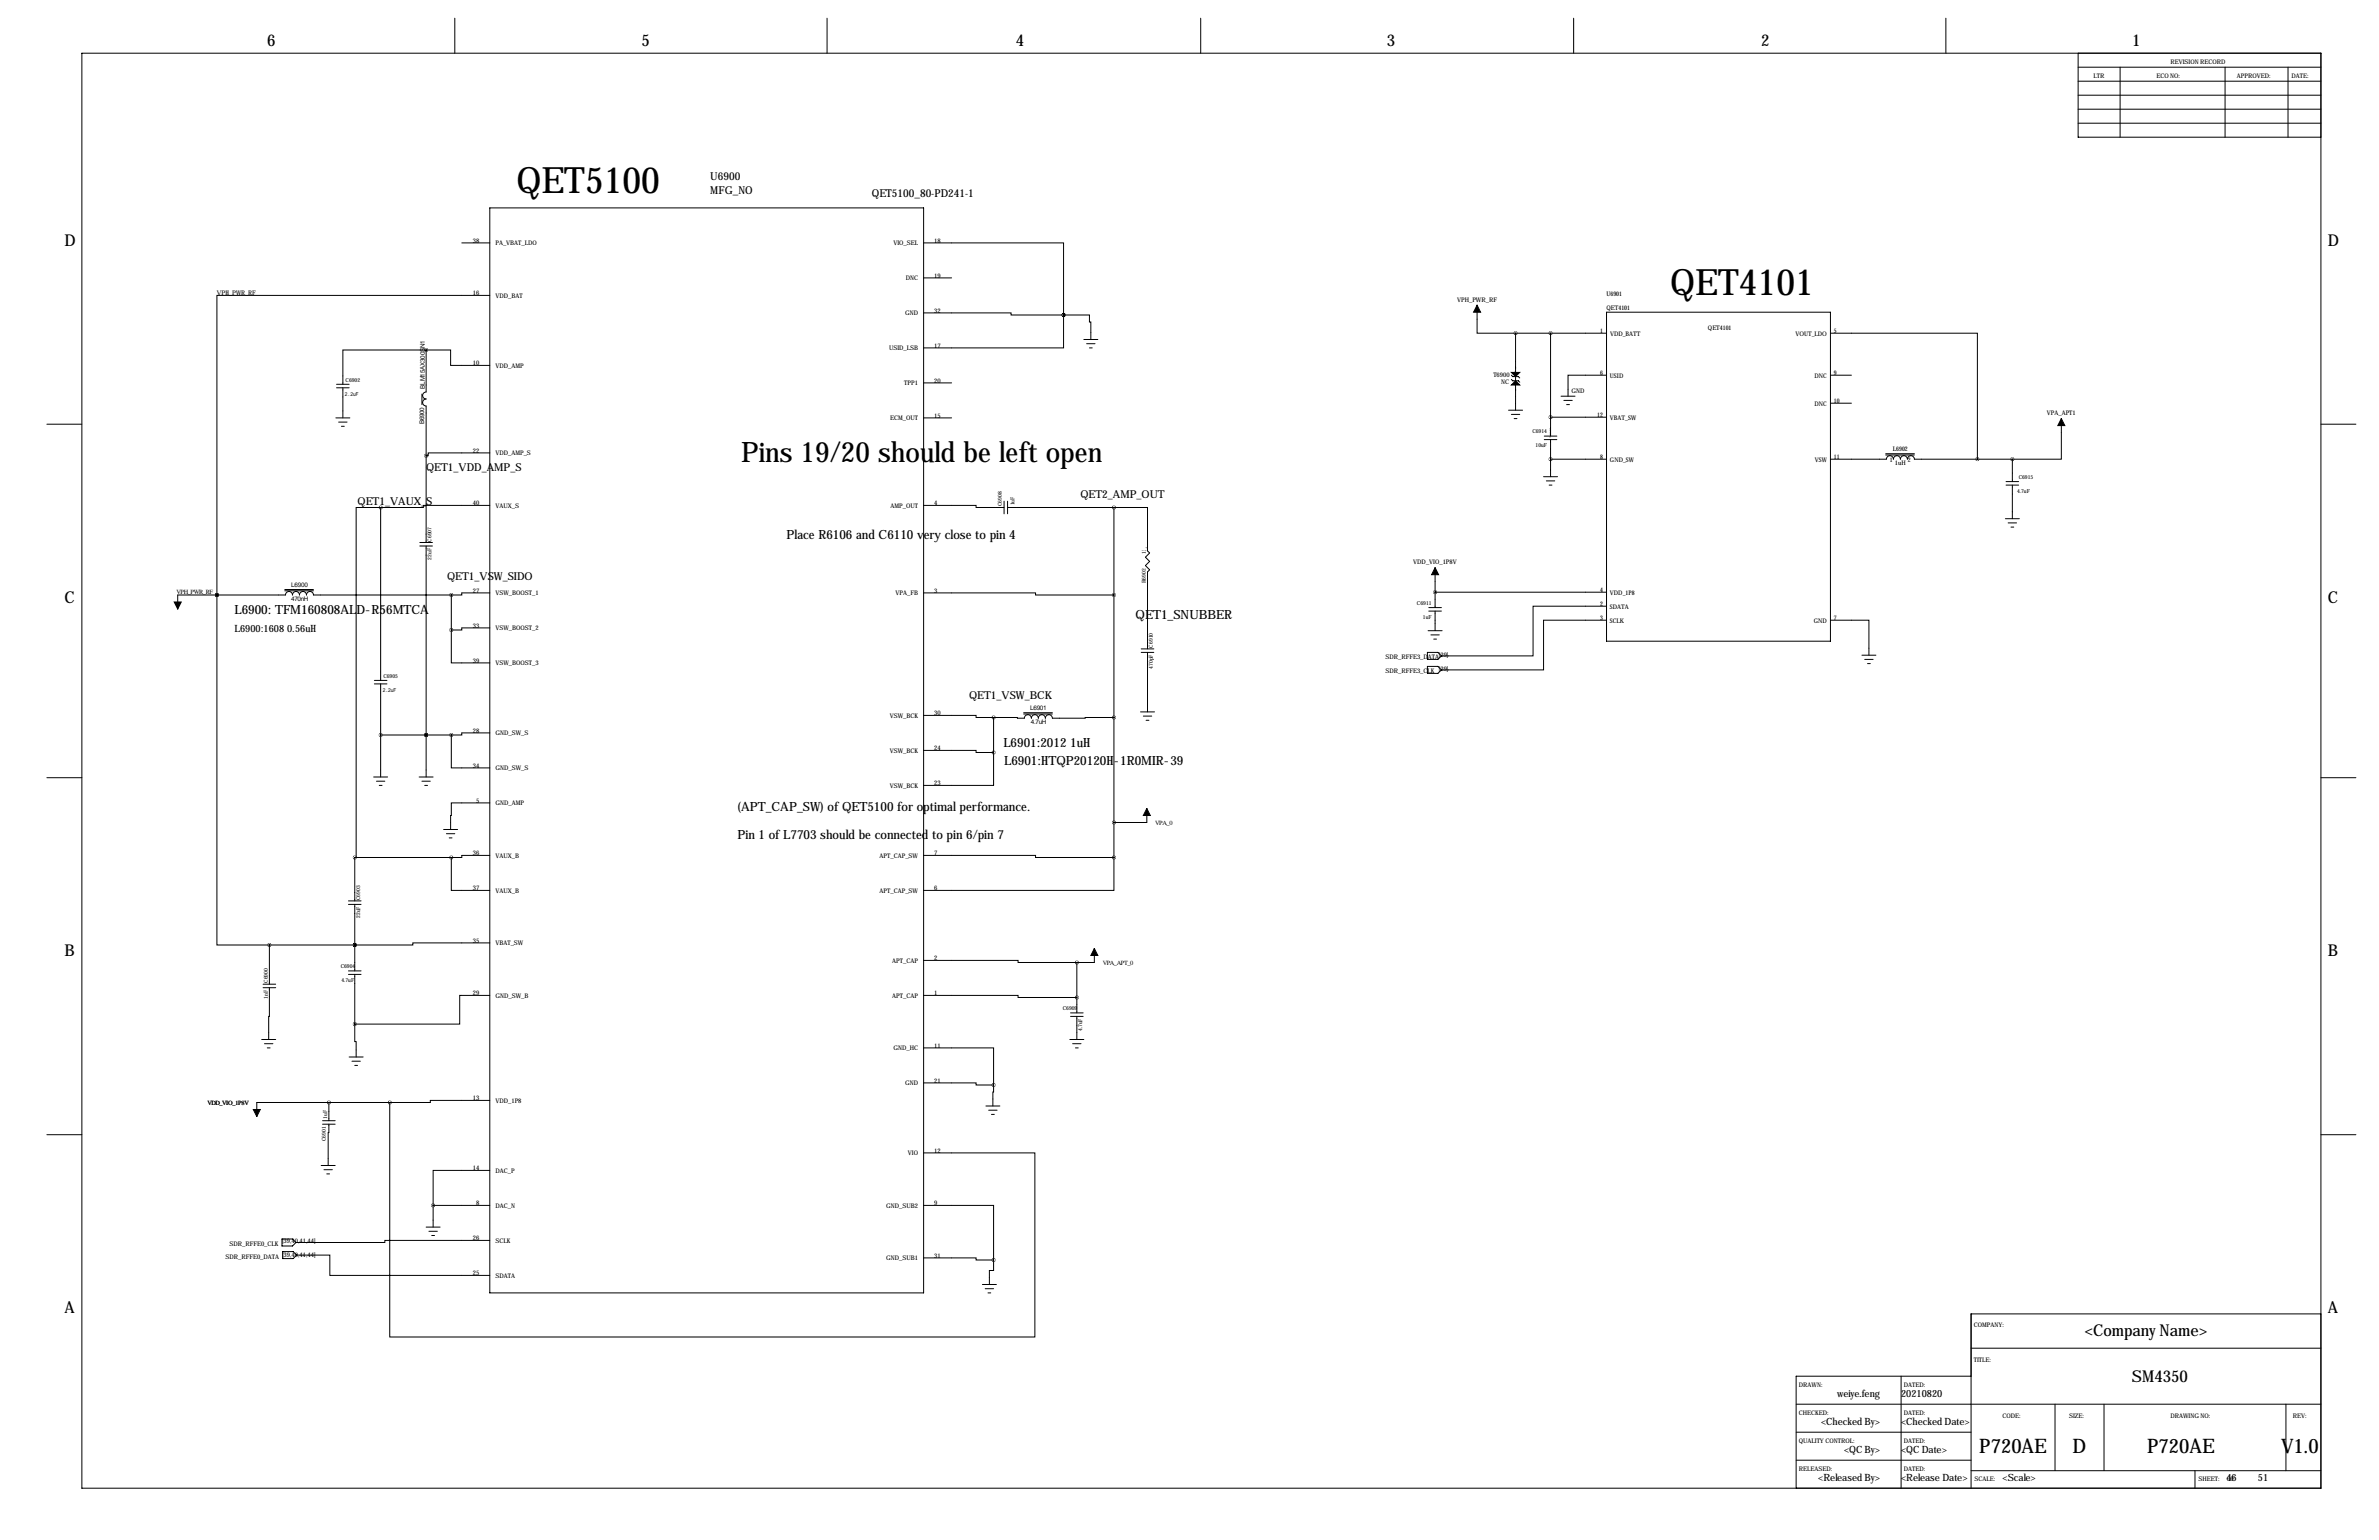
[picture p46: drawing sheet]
<svg xmlns="http://www.w3.org/2000/svg" width="864mm" height="559mm" viewBox="0 0 864 559" stroke-linecap="round" stroke-linejoin="round" font-family="sans-serif">
<defs><g id="words">
<g font-size="13.2">
<text x="187.5" y="69.9">QET5100</text>
<text x="606.3" y="107">QET4101</text>
</g>
<text font-size="10.2" x="269" y="167.6">Pins 19/20 should be left open</text>
<g font-size="7.3">
<text x="718.5" y="527.2">P720AE</text>
<text x="752.4" y="527.2">D</text>
<text x="779.4" y="527.2">P720AE</text>
<text x="828" y="527.2">V1.0</text>
</g>
<g font-size="5.9">
<text x="97" y="16.8">6</text>
<text x="232.9" y="16.8">5</text>
<text x="368.8" y="16.8">4</text>
<text x="503.4" y="16.8">3</text>
<text x="639.3" y="16.8">2</text>
<text x="773.9" y="16.8">1</text>
<text x="23.4" y="89.2">D</text>
<text x="845.1" y="89.2">D</text>
<text x="23.4" y="218.7">C</text>
<text x="845.1" y="218.7">C</text>
<text x="23.4" y="347">B</text>
<text x="845.1" y="347">B</text>
<text x="23.4" y="476.5">A</text>
<text x="845.1" y="476.5">A</text>
<text x="756.8" y="484.8">&lt;Company Name&gt;</text>
<text x="773.9" y="501.3">SM4350</text>
</g>
<g font-size="4.6">
<text x="285.5" y="195.6">Place R6106 and C6110 very close to pin 4</text>
<text x="85.1" y="222.8">L6900: TFM160808ALD-R56MTCA</text>
<text x="412.3" y="224.5">QET1_SNUBBER</text>
<text x="364.2" y="271">L6901:2012 1uH</text>
<text x="364.5" y="277.6">L6901:HTQP20120H-1R0MIR-39</text>
<text x="267.7" y="294.4">(APT_CAP_SW) of QET5100 for optimal performance.</text>
<text x="267.7" y="304.6">Pin 1 of L7703 should be connected to pin 6/pin 7</text>
</g>
<g font-size="4">
<text x="257.8" y="65.3">U6900</text>
<text x="257.8" y="70.4">MFG_NO</text>
<text x="316.5" y="71.6">QET5100_80-PD241-1</text>
<text x="154.7" y="170.9">QET1_VDD_AMP_S</text>
<text x="129.8" y="183.4">QET1_VAUX_S</text>
<text x="392.2" y="180.8">QET2_AMP_OUT</text>
<text x="162.3" y="210.3">QET1_VSW_SIDO</text>
<text x="351.8" y="253.7">QET1_VSW_BCK</text>
</g>
<g font-size="3.6">
<text x="85.1" y="229.4">L6900:1608 0.56uH</text>
<text x="666.9" y="506.9">weiye.feng</text>
<text x="690.1" y="506.9">20210820</text>
<text x="661.1" y="517.1">&lt;Checked By&gt;</text>
<text x="690.1" y="517.1">&lt;Checked Date&gt;</text>
<text x="669.4" y="527.2">&lt;QC By&gt;</text>
<text x="690.1" y="527.2">&lt;QC Date&gt;</text>
<text x="660" y="537.4">&lt;Released By&gt;</text>
<text x="690.1" y="537.4">&lt;Release Date&gt;</text>
<text x="726.9" y="537.4">&lt;Scale&gt;</text>
<text x="808.2" y="537.4">46</text>
<text x="819.7" y="537.4">51</text>
</g>
<g font-size="2.3">
<text x="787.9" y="23.1">REVISION RECORD</text>
<text x="760" y="28.2">LTR</text>
<text x="782.8" y="28.2">ECO NO:</text>
<text x="812" y="28.2">APPROVED:</text>
<text x="831.9" y="28.2">DATE:</text>
<text x="171.6" y="88.1">38</text>
<text x="179.8" y="88.9">PA_VBAT_LDO</text>
<text x="324.3" y="88.9">VIO_SEL</text>
<text x="339.1" y="88.1">18</text>
<text x="328.8" y="101.6">DNC</text>
<text x="339.1" y="100.8">19</text>
<text x="78.7" y="107.2">VPH_PWR_RF</text>
<text x="171.6" y="107.2">16</text>
<text x="179.8" y="108">VDD_BAT</text>
<text x="583.2" y="107.4">U6901</text>
<text x="339.1" y="113.5">32</text>
<text x="528.9" y="109.5">VPH_PWR_RF</text>
<text x="583.2" y="112.5">QET4101</text>
<text x="328.5" y="114.3">GND</text>
<text x="620" y="119.6">QET4101</text>
<text x="580.9" y="120.9">1</text>
<text x="584.5" y="121.7">VDD_BATT</text>
<text x="651.7" y="121.7">VOUT_LDO</text>
<text x="665.7" y="120.9">5</text>
<text x="322.7" y="127">USID_LSB</text>
<text x="339.1" y="126.2">17</text>
<text x="171.6" y="132.6">10</text>
<text x="179.8" y="133.4">VDD_AMP</text>
<text x="542.1" y="136.9">T6900</text>
<text x="580.9" y="136.1">6</text>
<text x="584.4" y="137">USID</text>
<text x="658.7" y="137">DNC</text>
<text x="665.7" y="136.1">9</text>
<text x="154.2" y="141" transform="rotate(-90 154.2 141)">BLM15AX300SN1</text>
<text x="328.3" y="139.7">TPP1</text>
<text x="339.1" y="138.9">20</text>
<text x="544.9" y="139.4">NC</text>
<text x="570.5" y="142.5">GND</text>
<text x="658.7" y="147.1">DNC</text>
<text x="665.7" y="146.3">10</text>
<text x="153.9" y="154" transform="rotate(-90 153.9 154)">B6900</text>
<text x="323.1" y="152.4">ECM_OUT</text>
<text x="339.1" y="151.6">15</text>
<text x="579.8" y="151.4">12</text>
<text x="584.4" y="152.2">VBAT_SW</text>
<text x="743" y="150.6">VPA_APT1</text>
<text x="171.6" y="164.3">22</text>
<text x="179.8" y="165.1">VDD_AMP_S</text>
<text x="580.8" y="166.6">8</text>
<text x="584.4" y="167.5">GND_SW</text>
<text x="658.8" y="167.5">VSW</text>
<text x="665.7" y="166.6">11</text>
<text x="686.1" y="167.5">1</text>
<text x="687.2" y="163.7">L6902</text>
<text x="692.6" y="167.5">2</text>
<text x="687.9" y="168.7">1uH</text>
<text x="171.6" y="183.4">40</text>
<text x="179.8" y="184.2">VAUX_S</text>
<text x="323.3" y="184.2">AMP_OUT</text>
<text x="339.1" y="183.4">4</text>
<text x="513" y="204.7">VDD_VIO_1P8V</text>
<text x="64" y="215.4">VPH_PWR_RF</text>
<text x="105.7" y="212.9">L6900</text>
<text x="171.6" y="215.1">27</text>
<text x="179.8" y="215.9">VSW_BOOST_1</text>
<text x="325.1" y="215.9">VPA_FB</text>
<text x="339.1" y="215.1">3</text>
<text x="580.8" y="214.9">4</text>
<text x="584.4" y="215.7">VDD_1P8</text>
<text x="105.7" y="217.9">470nH</text>
<text x="580.8" y="220">2</text>
<text x="584.4" y="220.8">SDATA</text>
<text x="171.6" y="227.8">33</text>
<text x="580.8" y="225">3</text>
<text x="584.4" y="225.9">SCLK</text>
<text x="658.4" y="225.9">GND</text>
<text x="665.7" y="225">7</text>
<text x="179.8" y="228.6">VSW_BOOST_2</text>
<text x="502.9" y="239.3">SDR_RFFE3_DATA</text>
<text x="522.4" y="238.3">[39]</text>
<text x="171.6" y="240.5">39</text>
<text x="179.8" y="241.3">VSW_BOOST_3</text>
<text x="502.9" y="244.3">SDR_RFFE3_CLK</text>
<text x="522.4" y="243.3">[39]</text>
<text x="374" y="257.6">L6901</text>
<text x="323" y="260.4">VSW_BCK</text>
<text x="339.1" y="259.6">30</text>
<text x="374.2" y="262.6">4.7uH</text>
<text x="171.6" y="265.9">28</text>
<text x="179.8" y="266.7">GND_SW_S</text>
<text x="323" y="273.1">VSW_BCK</text>
<text x="339.1" y="272.3">24</text>
<text x="171.6" y="278.6">34</text>
<text x="179.8" y="279.4">GND_SW_S</text>
<text x="323" y="285.8">VSW_BCK</text>
<text x="339.1" y="285">23</text>
<text x="172.8" y="291.3">5</text>
<text x="179.8" y="292.1">GND_AMP</text>
<text x="419.4" y="299.2">VPA_0</text>
<text x="171.6" y="310.4">36</text>
<text x="179.8" y="311.2">VAUX_B</text>
<text x="319.3" y="311.2">APT_CAP_SW</text>
<text x="339.1" y="310.4">7</text>
<text x="171.6" y="323.1">37</text>
<text x="179.8" y="323.9">VAUX_B</text>
<text x="319.3" y="323.9">APT_CAP_SW</text>
<text x="339.1" y="323.1">6</text>
<text x="171.6" y="342.1">35</text>
<text x="179.8" y="342.9">VBAT_SW</text>
<text x="323.9" y="349.3">APT_CAP</text>
<text x="339.1" y="348.5">2</text>
<text x="400.3" y="350">VPA_APT_0</text>
<text x="171.6" y="361.2">29</text>
<text x="179.8" y="362">GND_SW_B</text>
<text x="323.9" y="362">APT_CAP</text>
<text x="339.1" y="361.2">1</text>
<text x="324.3" y="381">GND_HC</text>
<text x="339.1" y="380.2">11</text>
<text x="328.5" y="393.7">GND</text>
<text x="339.1" y="392.9">21</text>
<text x="75.3" y="400.8">VDD_VIO_1P8V</text>
<text x="171.6" y="399.3">13</text>
<text x="179.9" y="400.1">VDD_1P8</text>
<text x="329.6" y="419.1">VIO</text>
<text x="339.1" y="418.3">12</text>
<text x="171.7" y="424.7">14</text>
<text x="179.9" y="425.5">DAC_P</text>
<text x="172.8" y="437.4">8</text>
<text x="339.1" y="437.4">9</text>
<text x="179.9" y="438.2">DAC_N</text>
<text x="321.7" y="438.2">GND_SUB2</text>
<text x="83.3" y="452.1">SDR_RFFE0_CLK</text>
<text x="102.4" y="451.1">[39,40,41,44]</text>
<text x="171.6" y="450.1">26</text>
<text x="179.9" y="450.9">SCLK</text>
<text x="81.8" y="456.7">SDR_RFFE0_DATA [39,40,41,44]</text>
<text x="321.7" y="457.2">GND_SUB1</text>
<text x="339.1" y="456.4">31</text>
<text x="171.6" y="462.8">25</text>
<text x="179.9" y="463.6">SDATA</text>
<text x="716.5" y="481.6">COMPANY:</text>
<text x="716.5" y="494.3">TITLE:</text>
<text x="653" y="503.2">DRAWN:</text>
<text x="691.1" y="503.2">DATED:</text>
<text x="653" y="513.3">CHECKED:</text>
<text x="691.1" y="513.3">DATED:</text>
<text x="726.9" y="514.6">CODE:</text>
<text x="751.1" y="514.6">SIZE:</text>
<text x="787.9" y="514.6">DRAWING NO:</text>
<text x="832.4" y="514.6">REV:</text>
<text x="653" y="523.5">QUALITY CONTROL:</text>
<text x="691.1" y="523.5">DATED:</text>
<text x="653" y="533.7">RELEASED:</text>
<text x="691.1" y="533.7">DATED:</text>
<text x="716.8" y="537.5">SCALE:</text>
<text x="798.1" y="537.5">SHEET:</text>
<text x="808.3" y="537.5">OF</text>
</g>
<g font-size="2">
<text x="125.2" y="143.5">2.2uF</text>
<text x="125.5" y="138.6">C6902</text>
<text x="556.3" y="157.1">C6914</text>
<text x="557.4" y="162.2">10uF</text>
<text x="732.8" y="173.6">C6915</text>
<text x="732.2" y="178.7">4.7uF</text>
<text x="363.7" y="183.6" transform="rotate(-90 363.7 183.6)">C6908</text>
<text x="368.3" y="183.4" transform="rotate(-90 368.3 183.4)">1uF</text>
<text x="156.6" y="196.6" transform="rotate(-90 156.6 196.6)">C6907</text>
<text x="156.6" y="203.1" transform="rotate(-90 156.6 203.1)">22uF</text>
<text x="415.9" y="201.2" transform="rotate(-90 415.9 201.2)">1¦¸</text>
<text x="415.9" y="211.7" transform="rotate(-90 415.9 211.7)">R6902</text>
<text x="514.4" y="219.4">C6911</text>
<text x="516.5" y="224.4">1uF</text>
<text x="418.5" y="234.9" transform="rotate(-90 418.5 234.9)">C6910</text>
<text x="418.5" y="242.7" transform="rotate(-90 418.5 242.7)">470pF</text>
<text x="138.9" y="251">2.2uF</text>
<text x="139.2" y="246">C6905</text>
<text x="130.7" y="326.6" transform="rotate(-90 130.7 326.6)">C6903</text>
<text x="130.7" y="333.1" transform="rotate(-90 130.7 333.1)">22uF</text>
<text x="123.7" y="351.2">C6904</text>
<text x="97.2" y="356.6" transform="rotate(-90 97.2 356.6)">C6900</text>
<text x="124" y="356.3">4.7uF</text>
<text x="97.2" y="362.3" transform="rotate(-90 97.2 362.3)">1nF</text>
<text x="385.8" y="366.4">C6909</text>
<text x="392.8" y="374.2" transform="rotate(-90 392.8 374.2)">4.7uF</text>
<text x="118.8" y="405.9" transform="rotate(-90 118.8 405.9)">1uF</text>
<text x="118.3" y="414" transform="rotate(-90 118.3 414)">C6901</text>
</g>
<g font-size="1">
<text x="550.2" y="135.1" transform="rotate(-90 550.2 135.1)">+</text>
<text x="550.2" y="140.2" transform="rotate(-90 550.2 140.2)">+</text>
</g>
<text font-size=".4" x="562.9" y="159" transform="rotate(-90 562.9 159)">C0402_10UF+/-10%-6.3V</text>
</g></defs>
<g fill="none" stroke="#000" stroke-width=".36">
<path d="M29.7 19.3h812.8v520.7h-812.8zM165.1 6.6v12.7M300.2 6.6v12.7M435.9 6.6v12.7M571.2 6.6v12.7M706.4 6.6v12.7M754.4 19.3v30.5h88.1M754.4 39.6h88.1M754.4 34.5h88.1M754.4 29.5h88.1M754.4 24.4h88.1M769.6 24.4v25.4"/>
<path d="M807.7 24.4v25.4M830.6 24.4v25.4M754.4 44.7h88.1M177.8 75.4h157.5v393.7h-157.5zM167.6 88.1h10.2M335.3 88.1h50.8v26.2M177.8 107.2h-99.1v108.7M335.3 113.5h31.7v.8h19.1M335.3 100.8h10.1M386.1 114.3v11.9h-50.8M386.1 114.3h.1M386.1 114.3h9.4v2.5h.5v6.4"/>
<path d="M536.2 110.7v10.2h14M583.2 113.3h81.3v119.4h-81.3zM122.2 139.4h4.5M154.7 127v15.2a1.27 1.27 0 0 0-1.3 1.3 1.27 1.27 0 0 0 1.3 1.3 1.27 1.27 0 0 0-1.3 1.3 1.27 1.27 0 0 0 1.3 1.2v49.6M154.7 127h8.9v5.6h14.2M154.7 127h-30.2v12.4M335.3 138.9h10.1M393.4 123.2h5.1M394.5 124.7h3M395.5 126.2h1M548.6 137.7l.5 .5h2.1l.5 .5M548.6 136.1l.5 .6h2.1l.5 .5"/>
<path d="M550.2 120.9v27.9M550.2 120.9h33M562.9 120.9v37.3M583.2 136.1h-14v7.7M664.5 120.9h53.3v45.7M664.5 136.1h7.6M17 153.9h12.7M121.9 151.6h5.1M122.2 140.7h4.5M122.9 153.2h3.1M124 154.7h1M124.5 140.7v10.9"/>
<path d="M153.2 143v3.8M335.3 151.6h10.1M547.6 148.8h5.1M548.6 150.4h3.1M549.7 151.9h1M560.6 159.5h4.6M560.6 158.2h4.6M562.9 151.4h20.3M562.9 159.5v13.5M566.7 143.8h5.1M567.7 145.3h3M568.7 146.8h1"/>
<path d="M664.5 146.3h7.6M748.3 151.9v14.7h-17.8M842.5 153.9h12.7M177.8 164.3h-22.4v1.1h-.7M560.3 173h5.1M561.3 174.5h3.1M562.4 176h1M583.2 166.6h-20.3M664.5 166.6h20.3a1.27 1.27 0 0 1 1.3-1.2 1.27 1.27 0 0 1 1.2 1.2 1.27 1.27 0 0 1 1.3-1.2 1.27 1.27 0 0 1 1.3 1.2 1.27 1.27 0 0 1 1.2-1.2 1.27 1.27 0 0 1 1.3 1.2 1.27 1.27 0 0 1 1.3-1.2 1.27 1.27 0 0 1 1.2 1.2h35.6M684.5 165.1h10.4M684.5 164.6h10.4M728.2 176h4.6"/>
<path d="M728.2 174.8h4.6M730.5 176v12.2M730.5 166.6v8.2M138.2 184.1h-8.9v127h-.5M138.2 184.1v62.8M152.4 198.1h4.6M152.4 196.8h4.6M154.7 198.1v83.8M177.8 183.4h-24.1v.7h-15.5M335.3 183.4h19v.7h10.2M364.5 181.9v4.5M365.8 181.9v4.5"/>
<path d="M404.4 184.1h12.2v15.8l.7 .8-1.5 1.5 1.5 1.5-1.5 1.5 1.5 1.6-.7 .7v28M404.4 184.1h-38.6M404.4 184.1v127M728 188.2h5M729 189.7h3M730 191.3h1M78.7 215.9v127h19.1M78.7 215.9h.1M103.4 214.4h10.4M103.4 213.9h10.4M163.8 215.9h-50a1.27 1.27 0 0 0-1.3-1.3 1.27 1.27 0 0 0-1.2 1.3 1.27 1.27 0 0 0-1.3-1.3 1.27 1.27 0 0 0-1.3 1.3 1.27 1.27 0 0 0-1.3-1.3 1.27 1.27 0 0 0-1.2 1.3 1.27 1.27 0 0 0-1.3-1.3 1.27 1.27 0 0 0-1.3 1.3h-39.1v5.1M163.8 215.9v12.7"/>
<path d="M177.8 215.1h-10.2v.8h-3.8M335.3 215.1h40.6v.8h28.5M521 206v14.5M521 214.9h62.2M583.2 220h-26.7v18h-33.3M163.8 228.6v11.9h14M177.8 227.8h-10.2v.8h-3.8M414.3 236.7h4.5M414.3 235.5h4.5M416.6 236.7v21.6M518.2 236.7h3.8l1.2 1.3-1.2 1.3h-3.8zM518.4 228.9h5.1"/>
<path d="M518.7 221.7h4.5M518.7 220.5h4.5M519.4 230.4h3.1M520.4 231.9h1.1M521 221.7v7.2M583.2 225h-22.9v18.1h-37.1M664.5 225h13.9v12.7M675.9 237.7h5.1M676.9 239.3h3.1M135.9 248.2h4.6M135.9 246.9h4.6M138.2 248.2v33.7"/>
<path d="M335.3 259.6h19v.7h6.4M371.6 259.1h10.4M371.6 258.6h10.4M414 258.3h5.1M415 259.8h3.1M518.2 241.8h3.8l1.2 1.3-1.2 1.2h-3.8zM677.9 240.8h1M138.2 266.7h25.6M154.7 266.7h.1M163.8 266.7v11.9h14M177.8 265.9h-10.2v.8h-3.8M335.3 272.3h19v.7h6.4"/>
<path d="M360.7 260.3h8.6v.3h2.6a1.27 1.27 0 0 1 1.2-1.3 1.27 1.27 0 0 1 1.3 1.3 1.27 1.27 0 0 1 1.3-1.3 1.27 1.27 0 0 1 1.2 1.3 1.27 1.27 0 0 1 1.3-1.3 1.27 1.27 0 0 1 1.3 1.3 1.27 1.27 0 0 1 1.2-1.3 1.27 1.27 0 0 1 1.3 1.3l22.4-.3M360.7 273v12h-25.4M360.7 260.3v12.7M416.1 261.4h1M17 282.2h12.7M135.6 281.9h5.1M136.7 283.5h3M137.7 285h1M152.1 281.9h5.1M153.2 283.5h3M154.2 285h1M177.8 291.3h-14l-.2 9.7"/>
<path d="M416.3 293.4v5h-11.9M842.5 282.2h12.7M128.8 311.1v15.8M128.8 311.1h35M161 301h5.1M162.1 302.5h3M163.1 304h1M163.8 311.1v12h14M177.8 310.4h-10.2v.7h-3.8M335.3 310.4h40.6v.7h28.5M404.4 311.1v12h-69.1M126.5 328.2h4.6"/>
<path d="M126.5 326.9h4.6M128.8 328.2v24.1M95.5 358.4h4.6M95.5 357.1h4.6M97.8 358.4l-.3 18.8M97.8 342.9v14.2M97.8 342.9h31M126.5 353.6h4.6M126.5 352.3h4.6M128.8 342.9h.1M128.8 353.6v18M177.8 342.1h-27.9v.8h-21.1"/>
<path d="M335.3 348.5h34.3v.7h21.3M390.9 349.2v18.3M397.3 344.2v5h-6.4M95 377.2h5.1M96 378.7h3.1M128.8 371.6v6.4h.5v5.5M177.8 361.2h-10.9v10.4h-38.1M335.3 361.2h34.3v.7h21.3M388.4 377.2h5M388.6 368.8h4.6M388.6 367.5h4.6M389.4 378.7h3"/>
<path d="M390.9 368.8v8.4M97 380.2h1M126.7 383.5h5.1M127.8 385.1h3M128.8 386.6h1M177.8 399.3h-21.6v.7h-14.7M335.3 380.2h25.4v13.5M335.3 392.9h19v.8h6.4M360.7 393.7l-.3 7.6M390.4 380.2h1M17 411.7h12.7M117.1 406.7h4.6"/>
<path d="M117.1 407.9h4.6M119.4 407.9v3.1h-.3v11.9M119.4 400v6.7M141.5 400v85.1h234.2v-66.8h-40.4M141.5 400h-48.3v5.1M357.9 401.3h5.1M358.9 402.8h3M359.9 404.4h1M842.5 411.7h12.7M116.6 422.9h5.1M117.6 424.4h3M118.6 426h1"/>
<path d="M157.2 437.4h20.6M157.2 437.4v7.9M177.8 424.7h-20.6v12.7M335.3 437.4h25.4v19.8M102.4 449.6h3.8l1.2 1.2-1.2 1.3h-3.8zM102.6 454.2h3.8l1.3 1.2-1.3 1.3h-3.8zM107.7 455.4h12v7.4h58.1M154.7 445.3h5.1M155.7 446.8h3M156.7 448.3h1M177.8 450.1h-38.1v.7h-32.3M335.3 456.4h19v.8h6.4"/>
<path d="M360.7 457.2v3.8h-1.5v5.1M356.6 466.1h5.1M357.6 467.6h3.1M358.6 469.1h1.1M842.5 476.8h-127v63.2M690.1 499.4v40.6M715.5 499.4h-63.5v40.6M715.5 489.2h127M652 519.7h63.5M652 509.5h190.5M746 509.5v24.2M763.8 509.5v24.2"/>
<path d="M829.8 509.5v24.2M652 529.8h63.5M715.5 533.7h127M796.8 533.7v6.3"/>
</g>
<path d="M536.2 110.7l1.3 2.6h-2.6zM548.6 139.7l1.6-1.5 1.5 1.5zM548.6 135.1h3.1l-1.5 1.6zM748.3 151.9l1.3 2.5h-2.6zM521 206l1.2 2.5h-2.5zM63.2 218.4h2.6l-1.3 2.6zM416.3 293.4l1.3 2.5h-2.6zM397.3 344.2l1.2 2.5h-2.5zM91.9 402.6h2.6l-1.3 2.5z" fill="#000" stroke="#000" stroke-width=".36"/>
<path d="M78.7 215.9a.05 .05 0 0 0 .1 0 .05 .05 0 0 0-.1 0zM97.7 342.9a.05 .05 0 0 0 .1 0 .05 .05 0 0 0-.1 0zM128.7 342.9a.05 .05 0 0 0 .1 0 .05 .05 0 0 0-.1 0zM386 114.3a.05 .05 0 0 0 .1 0 .05 .05 0 0 0-.1 0zM119.3 400.1a.05 .05 0 0 0 .1 0 .05 .05 0 0 0-.1 0zM141.4 400.1a.05 .05 0 0 0 .1 0 .05 .05 0 0 0-.1 0zM404.3 311.1a.05 .05 0 0 0 .1 0 .05 .05 0 0 0-.1 0zM404.3 260.4a.05 .05 0 0 0 .1 0 .05 .05 0 0 0-.1 0zM404.3 215.9a.05 .05 0 0 0 .1 0 .05 .05 0 0 0-.1 0zM404.3 184.2a.05 .05 0 0 0 .1 0 .05 .05 0 0 0-.1 0zM404.3 298.5a.05 .05 0 0 0 .1 0 .05 .05 0 0 0-.1 0zM154.6 165.4a.05 .05 0 0 0 .1 0 .05 .05 0 0 0-.1 0zM163.8 311.2a.05 .05 0 0 0 .1 0 .05 .05 0 0 0-.1 0zM128.7 311.2a.05 .05 0 0 0 .1 0 .05 .05 0 0 0-.1 0zM154.6 127a.05 .05 0 0 0 .1 0 .05 .05 0 0 0-.1 0zM128.7 371.6a.05 .05 0 0 0 .1 0 .05 .05 0 0 0-.1 0zM163.8 228.6a.05 .05 0 0 0 .1 0 .05 .05 0 0 0-.1 0zM163.8 215.9a.05 .05 0 0 0 .1 0 .05 .05 0 0 0-.1 0zM360.6 457.2a.05 .05 0 0 0 .1 0 .05 .05 0 0 0-.1 0zM360.6 393.7a.05 .05 0 0 0 .1 0 .05 .05 0 0 0-.1 0zM360.6 260.4a.05 .05 0 0 0 .1 0 .05 .05 0 0 0-.1 0zM360.6 273.1a.05 .05 0 0 0 .1 0 .05 .05 0 0 0-.1 0zM138.1 266.7a.05 .05 0 0 0 .1 0 .05 .05 0 0 0-.1 0zM154.6 266.7a.05 .05 0 0 0 .1 0 .05 .05 0 0 0-.1 0zM163.8 266.7a.05 .05 0 0 0 .1 0 .05 .05 0 0 0-.1 0zM128.7 342.9a.05 .05 0 0 0 .1 0 .05 .05 0 0 0-.1 0zM78.7 215.9a.05 .05 0 0 0 .1 0 .05 .05 0 0 0-.1 0zM386 114.3a.05 .05 0 0 0 .1 0 .05 .05 0 0 0-.1 0zM154.6 266.7a.05 .05 0 0 0 .1 0 .05 .05 0 0 0-.1 0zM390.9 362a.05 .05 0 0 0 .1 0 .05 .05 0 0 0-.1 0zM390.9 349.3a.05 .05 0 0 0 .1 0 .05 .05 0 0 0-.1 0zM138.1 184.2a.05 .05 0 0 0 .1 0 .05 .05 0 0 0-.1 0zM562.8 166.6a.05 .05 0 0 0 .1 0 .05 .05 0 0 0-.1 0zM562.8 151.4a.05 .05 0 0 0 .1 0 .05 .05 0 0 0-.1 0zM562.8 120.9a.05 .05 0 0 0 .1 0 .05 .05 0 0 0-.1 0zM520.9 214.9a.05 .05 0 0 0 .1 0 .05 .05 0 0 0-.1 0zM550.1 120.9a.05 .05 0 0 0 .1 0 .05 .05 0 0 0-.1 0zM157.2 437.4a.05 .05 0 0 0 .1 0 .05 .05 0 0 0-.1 0z" fill="#000" stroke="#000" stroke-width="1.3"/>
<use href="#words"/>
</svg>
